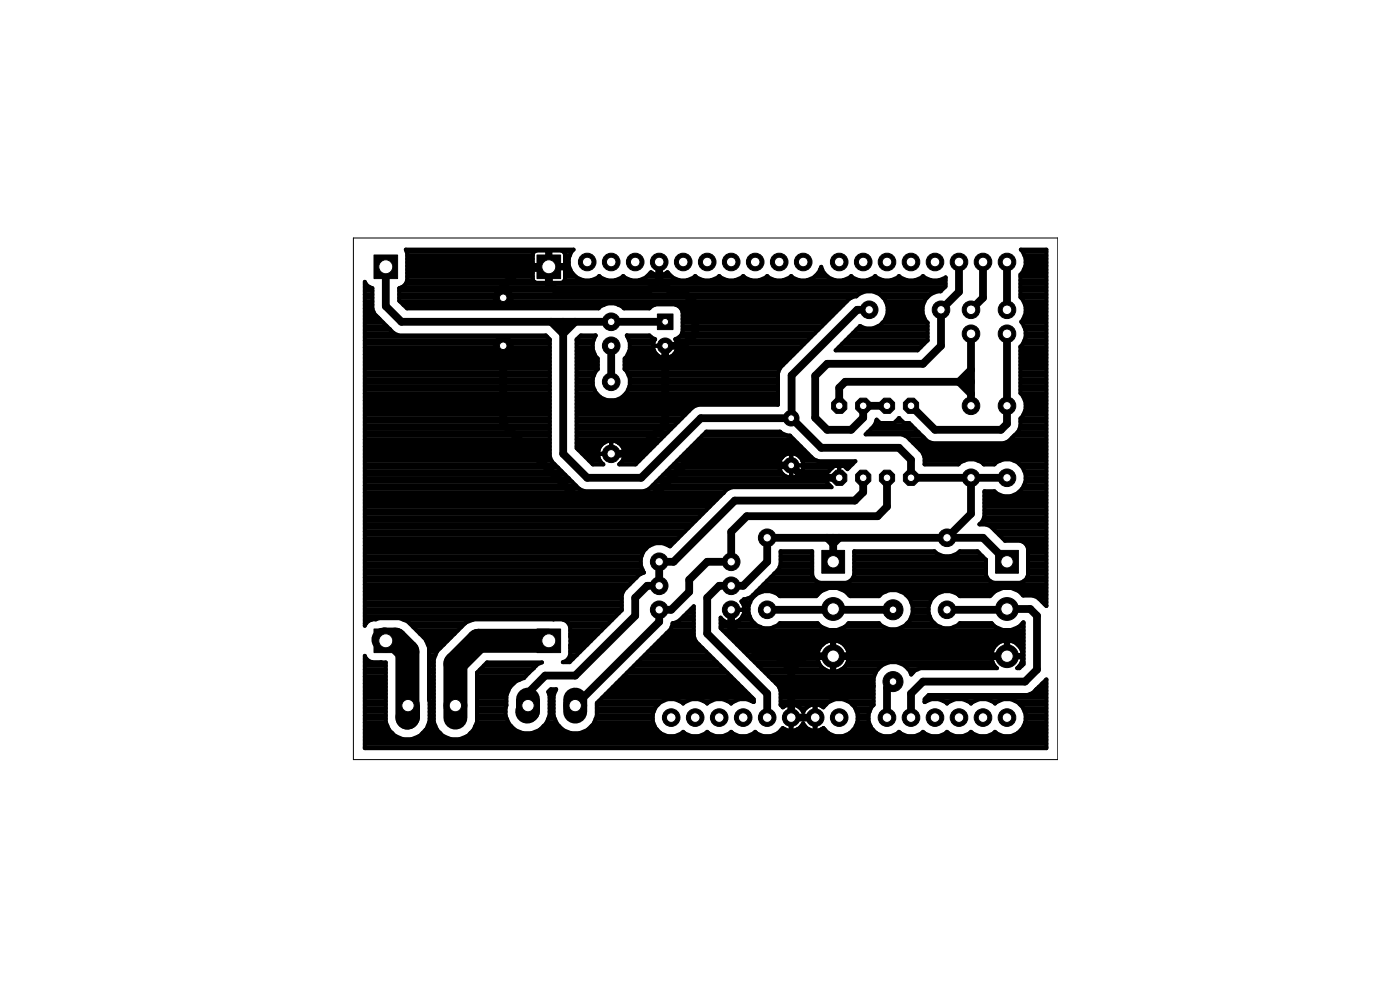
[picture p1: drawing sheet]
<svg xmlns="http://www.w3.org/2000/svg" width="148mm" height="105mm" viewBox="0 0 148 105" stroke-linecap="round" stroke-linejoin="round" font-family="sans-serif">
<path d="M40.6 67.7h1.2l1.3 1.3v6.9l.1-1.2M40.7 67.7l.1 .1M55.9 74v1.2l-.1 .1M58.1 67.8h-7.5l-2.4 2.4v5.7M60.9 74v1.3" fill="none" stroke="#000" stroke-width="2.5"/>
<g fill="none" stroke="#000" stroke-width=".83">
<path d="M40.8 28.2v4.2l1.7 1.7h27.9M53.3 36.6v8.3l7.6 7.6h8.2l3.2-3.2h11.4l1.3 1.3h3.8M58.1 28.2v1.8l.9 .9h9.5l1.3-1.3M58.1 28.4h-2.9l-1.9 1.9v1.2M58.3 34.1l1.3 1.2 1.3-1.2M59.6 34.1v13.9l2.5 2.6h5.8l6.3-6.3h9.6M64.7 36.6v3.8M69.8 27.7v1.9M69.8 29.6l1.2 1.3h1.3l1.3 1.3v3.1l-1.3 1.3h-1.9v8.3l-3.2 3.1h-2.5M92 32.8h-1.3l-6.9 6.9v4.6M101.5 27.7v3.2l-1.9 1.9v3.8l-1.9 1.9h-10.2l-1.2 1.3v4.4l1.2 1.3h2.6l1.3-1.3v-1.3h2.5M102.8 35.3v7.6"/>
<path d="M102.8 39.1l-1.3 1.3 1.3 1.3M104 27.7v3.8l-1.2 1.3M106.6 27.7v5.1M106.6 35.3v9.6l-.7 .6h-6.9l-2.6-2.6M83.8 44.3l3.1 3.1h8.2l1.3 1.3v1.9h10.2M87.5 56.9l.7 .7 .6-.7M88.2 56.9v2.6M91.4 50.6v1.5l-.9 .9h-12.7l-6.5 6.5h-1.5v2.5h-1.3l-1.3 1.3v1.9l-6.3 6.3h-3.2l-1.8 1.8v.7M93.9 50.6v3l-1 1h-13.9l-1.6 1.7v3.2h-2.6l-1.9 1.9v1.2l-1.9 1.9h-1.2v1.3l-8.9 8.9M102.8 50.6v3.8l-2.6 2.5M102.8 40.4h-13.3l-.7 .6v1.9M106.6 59.5l-2.6-2.6h-22.8v2.6l-2.5 2.5h-2.6l-1.3 1.3v3.8l6.4 6.3v2.5"/>
<path d="M77.4 64.5v1.9l3 3h26.2M81.2 64.5h13.3M82.5 69.4v.2l1.2 1.3 1.3-1.3v-.2M83.7 69.4v6.5h2.6M88.2 64.5h-.1M94.5 72.1l-.6 .7v3.1M100.2 64.5h6.3h.1h2.4l.7 .7v5.7l-1.2 1.2h-10.8l-1.3 1.3v2.5"/>
</g>
<g fill="none" stroke="#000" stroke-width=".42">
<path d="M38.6 37.9h19.6M38.6 32.6h.8M38.6 39.8h19.6M38.6 39.4h19.6M38.6 39h19.6M38.6 38.6h19.6M38.6 38.3h19.6M38.6 37.5h19.6M38.6 37.1h19.6M38.6 36.8h19.6M38.6 36.4h19.6M38.6 36h19.6"/>
<path d="M38.6 35.6h19.3M38.6 35.3h3.1M38.6 34.9h2.7M38.6 34.5h2.3M38.6 34.1h1.9M38.6 33.8h1.6M38.6 33.4h1.2M38.6 33h.9M38.6 32.3h.8M38.6 31.9h.8M38.6 31.5h.8M38.6 31.2h.8"/>
<path d="M38.6 30.8h.8M38.6 30.4h.6M38.6 30h.1M41.7 35.3l.5 .2h15.6l.4 .4v12.4l.2 .5 2.9 3 .6 .2h6.2l.6-.2 6.1-6.1h7.7l.2 .1 .7 .3M41.7 35.3l-2.1-2.1-.2-.5v-2.2a1.09 1.09 0 0 1-.8-.7v36.4a1.07 1.07 0 0 1 1.2-.6l.3-.2h2.2l.8 .4 1.9 1.9 .4 .8v5.5l.1 .2M42.2 31.5h47.9M42.2 31.2h48.7M42.2 30.8h57.4M42.3 31.9h47.3M42.5 30.4h57.5M42.7 32.3h21.2M42.9 30h57.2"/>
<path d="M43 26.6h13.5M43.1 27.8h13.3M43.1 29.7h13.3M43.1 29.3h13.3M43.1 28.9h13.3M43.1 28.5h13.3M43.1 28.2h14.8M43.1 27.4h13.3M43.1 27h13.3M56.4 29.7l.2 .1 .2 .1h1.1v-3.4h-1.1l-.2 .1-.2 .3v1.1h3.4v-1.1l-.1-.2-.2-.2h-1.2v3.4h1.2l.3-.2M56.4 29.7v-1.3h3.4v1.3M57.9 27.8h.4"/>
<path d="M57.9 29.7h.4M57.9 29.3h.4M57.9 28.9h.4M57.9 28.5h.4M57.9 27.4h.4M57.9 27h.4M57.9 26.6h.4M58.3 28.2h1.9M59.7 26.6h.8M59.8 29.7h1.9M59.8 27.8h.4M59.8 29.3h1.1"/>
<path d="M59.8 28.9h.8M59.8 28.5h.6M59.8 27.4h.4M59.8 27h.5M61 37.9h2.2M61 39.8h1.8M61 39.4h2M61 39h2.3M61 38.6h2.3M61 38.3h2.3M61 37.5h1.9M61 37.1h1.8"/>
<path d="M61 36.8h1.7M61 36.4h1.7M61 36h1.8M61.3 35.6h1.7M62.6 29.7h1.6M63 35.5h-1.5l-.5 .4v11.5l1.7 1.7h1.2l-.4-.3-.2-.8h1.4v-1.4a1.4 1.4 0 0 0-1.4 1.4M63 35.5h.1M63 35.5a1.91 1.91 0 0 0 .3 2.5v1.1a1.96 1.96 0 0 0 1 3.3M63.4 29.3h.1M65.1 29.7h1.7M65.5 32.3h3.8M65.9 29.3h.1"/>
<path d="M66.1 39h16.4M66.1 38.6h16.8M66.1 38.3h17.1M66.2 37.9h17.4M66.3 35.5a1.84 1.84 0 0 1-.2 2.5v1.1a1.95 1.95 0 0 1-1 3.3M66.3 35.5h2.4l.3 .3 .3 .1a1.27 1.27 0 0 0 1 2M66.3 35.5h.1M66.4 39.4h16M66.4 35.6h2.5M66.4 37.5h3.1M66.5 39.8h15.8M66.6 36h2.7"/>
<path d="M66.6 37.1h2.6M66.7 36.8h2.4M66.7 36.4h2.4M67.7 29.7h4.2M68.4 29.3h2.7M68.8 28.9h.2M69.1 36.6h2.6M69.7 28.9h.1M69.7 28.5h.1M69.7 28.2h.1M70.4 37.5h.1M70.4 37.1v.1"/>
<path d="M70.4 36.8h.1M70.4 36.6v1.3M70.5 28.9h.2M71.3 37.5h12.7M71.5 36h14M71.5 32.3h17.7M71.6 37.1h12.7M71.7 36.8h13M71.7 36.4h13.4M71.9 35.6h14M72.1 32.6h16.8M72.2 35.3h14"/>
<path d="M72.2 33l-.1-.3-.3-.3-.4-.2h-2l-.4 .2-.3 .2h-2.7a1.87 1.87 0 0 0-2.6 0h-20.3l-.9-.8v-1.3a1.08 1.08 0 0 0 .9-.8v-2.9l-.2-.4h17.8a1.95 1.95 0 0 0 0 2.7 1.95 1.95 0 0 0 2.7 .1 1.85 1.85 0 0 0 2.6 0 1.92 1.92 0 0 0 2.9-.4l.3 .2 .5 .1v-1.3h.1v1.3l.5-.1 .3-.2a1.95 1.95 0 0 0 3 .4 1.85 1.85 0 0 0 2.5 0 1.85 1.85 0 0 0 2.6 0 1.84 1.84 0 0 0 2.5 0 1.84 1.84 0 0 0 2.5 0 1.93 1.93 0 0 0 3.2-1 1.93 1.93 0 0 0 3.2 1 1.84 1.84 0 0 0 2.5 0 1.81 1.81 0 0 0 2.5 0 1.85 1.85 0 0 0 2.6 0 1.88 1.88 0 0 0 2.4 .2v.9l-.6 .5a1.93 1.93 0 0 0-1.7 1.2 1.93 1.93 0 0 0 .4 2.1M72.2 33v2.1l-.1 .4-.3 .3-.3 .1a1.27 1.27 0 0 1-1 2M72.2 34.9h14.4M72.2 34.5h14.8M72.2 34.1h15.2M72.2 33.8h15.5M72.2 33.4h15.9M72.2 33h16.3M72.7 29.7h1.7M73.5 29.3h.1M75.3 29.7h1.6M76.1 29.3h.1"/>
<path d="M77.8 29.7h1.7M78.6 29.3h.1M80.4 29.7h1.6M81.1 29.3h.2M82.9 29.7h1.7M83.7 29.3h.1M85.4 29.7h3M86.2 29.3h1.4M86.6 28.9h.6M86.8 28.5h.2M88.8 36.8h8.6M89.1 36.4h8.7"/>
<path d="M89.3 29.7h1.6M89.5 36h8.7M89.9 35.6h8.3M90 29.3h.1M90.3 35.3h7.9M90.6 34.9h7.6M91 34.5h.1M91.8 29.7h1.6M92.6 29.3h.1M92.9 34.5h5.3M93.1 31.2h5.4M93.4 34.1h4.8"/>
<path d="M93.5 31.5h4.6M93.7 33.8h4.2M93.7 31.9h4.2M93.9 33.4h3.8M93.9 32.3h3.8M93.9 32.6h3.7M93.9 33h3.7M94.3 29.7h1.7M95.1 29.3h.1M96.9 29.7h1.6M97.6 29.3h.1M98.2 36l-1.1 1.1h-8.7l2.6-2.6a1.97 1.97 0 0 0 2.6-.6 1.97 1.97 0 0 0-.3-2.6 1.97 1.97 0 0 0-2.7 .1h-.2l-.5 .2-7.3 7.3-.3 .6v3.3h-8.4l-.5 .3-6.1 6"/>
<path d="M98.2 34.1v1.9M99.4 29.7h.7M108 37.9h2.7M108 39.8h2.7M108 39.4h2.7M108 39h2.7M108 38.6h2.7M108 38.3h2.7M108 37.5h2.7M108 37.1h2.7M108 36.8h2.7M108 31.2h2.7"/>
<path d="M108 30.8h2.7M108 30.4h2.7M108 30h2.7M108 29.7h2.7M108 29.3h2.7M108.1 31.5h2.6M108.2 34.1h2.5M108.2 28.9h2.5M108.2 36.4h2.5M108.2 26.6h2.5M108.3 33.8h2.4M108.3 31.9h2.4"/>
<path d="M108.4 34.5h2.3M108.4 28.5h2.3M108.4 36h2.3M108.4 27h2.3M108.4 33.4h2.3M108.5 32.3h2.2M108.5 34.9h2.2M108.5 28.2h2.2M108.5 32.6h2.2M108.5 27.8h2.2M108.5 35.6h2.2M108.5 35.3h2.2"/>
<path d="M108.5 33h2.2M108.5 27.4h2.2M38.6 49.1h20.1M38.6 48h19.6M38.6 42.4h19.6M38.6 46.1h19.6M38.6 58.9h29.3M38.6 52.5h37.6M38.6 60h29.3M38.6 59.6h29.2M38.6 59.2h29.2M38.6 58.5h29.5"/>
<path d="M38.6 58.1h29.7M38.6 57.7h30.2M38.6 57.4h32.8M38.6 57h33.2M38.6 56.6h33.5M38.6 56.2h33.9M38.6 55.9h34.3M38.6 55.5h34.6M38.6 55.1h35M38.6 54.7h35.4M38.6 54.4h35.8M38.6 54h36.1"/>
<path d="M38.6 53.6h36.5M38.6 53.2h36.9M38.6 52.9h37.3M38.6 52.1h38M38.6 51.7h22.7M38.6 51.4h22.3M38.6 51h22M38.6 50.6h21.6M38.6 50.2h21.2M38.6 49.9h20.8M38.6 49.5h20.5M38.6 48.7h19.8"/>
<path d="M38.6 48.4h19.6M38.6 47.6h19.6M38.6 47.2h19.6M38.6 46.9h19.6M38.6 46.5h19.6M38.6 45.7h19.6M38.6 45.4h19.6M38.6 45h19.6M38.6 44.6h19.6M38.6 44.3h19.6M38.6 43.9h19.6M38.6 43.5h19.6"/>
<path d="M38.6 43.1h19.6M38.6 42.8h19.6M38.6 42h19.6M38.6 41.6h19.6M38.6 41.3h19.6M38.6 40.9h19.6M38.6 40.5h19.6M38.6 40.1h19.6M61 42.4h21.3M61 46.1h9.3M61 47.2h2.5M61 46.9h2.9"/>
<path d="M61 46.5h8.9M61 45.7h9.7M61 45.4h10M61 45h10.4M61 44.6h10.8M61 44.3h11.2M61 43.9h11.5M61 43.5h11.9M61 43.1h12.3M61 42.8h21.3M61 42h2.5M61 41.6h2.1"/>
<path d="M61 41.3h1.9M61 40.9h1.8M61 40.5h1.7M61 40.1h1.7M61.2 47.6h2.2M61.6 48h6.8M62 48.4h1.3M62.3 48.7h1.2M64.7 47.6h.1M64.7 47.2h.1M64.7 46.9h.1M65.5 46.9h4.1"/>
<path d="M65.8 47.2h3.4M65.8 42h16.5M65.9 48.7h1.8M66 47.6h2.8M66 48.4h2.1M66.1 48a1.4 1.4 0 0 0-1.4-1.4v1.4h1.4a1.26 1.26 0 0 1-.6 1.1h1.8M66.2 41.6h16.1M66.5 41.3h15.8M66.6 40.9h15.7M66.7 40.5h15.6M66.7 40.1h15.6M68.7 51.7h8.3"/>
<path d="M69.1 51.4h18.7M69.4 51h18.1M69.8 50.6h17.7M70.2 50.2h12.7M70.6 49.9h12M70.7 57.7h.3M71 49.5h11.5M71.3 49.1h11.1M71.7 48.7h10.8M72.1 48.4h10.7M72.4 48h11.1M72.8 47.6h12.3"/>
<path d="M73.2 47.2h11.6M73.6 46.9h10.8M73.9 46.5h10.1M74.3 46.1h9.3M74.7 45.7h7.9M76.6 52.2h.1M82.4 49.1a1.29 1.29 0 0 0 1.3 1.4 1.29 1.29 0 0 0 1.3-1.4M82.4 49.3h2.6M82.4 49.1a1.29 1.29 0 0 1 1.3-1.1 1.29 1.29 0 0 1 1.3 1.1M82.5 60h3.5M82.6 58.9h3.4M82.6 59.6h3.4"/>
<path d="M82.6 59.2h3.4M82.6 58.5h3.4M83.6 46.1l2.5 2.5 .5 .2h3.9l-.8 .9-.4-.4h-1l-.8 .7v1.1l.5 .5h-10.5l-.5 .2-6.1 6a1.98 1.98 0 0 0-2.5 .2 1.98 1.98 0 0 0-.2 2.6l-.5 .2-1.7 1.7-.2 .5M83.7 49.5h.1M83.7 48v2.5M83.7 49.3h.1M83.7 50.2l.1 .1M83.7 49.9h.1M83.7 49.1h.1M83.7 48.7l.1 .1M83.7 48.4h.1M83.7 48h.1"/>
<path d="M84 48h1.5M84.6 50.2h2.9M84.7 48.4h1.2M84.9 49.9h2.8M84.9 48.7h1.5M85 49.5h3.1M85 49.1h5.2M87.5 50.6h1.3M88.8 49.3v1.3M88.8 50.6h.1M88.8 49.9h.1M88.8 50.2v.1"/>
<path d="M88.8 49.5h.1M89.5 49.5h.4M90.4 58.9h13.6M90.4 60h14M90.4 59.6h14M90.4 59.2h14M90.4 58.5h8.6M91.8 45.7h5.4M92.2 45.4h4.6M92.6 45h3.9M92.7 44.6h.3M94.8 44.6h.7"/>
<path d="M95.1 44.2l-.5 .6h-1.5l-.3-.4-.3 .6-.9 1h3.8l.5 .2 1.7 1.7 .3 .5v.7h3.6M95.1 44.2l.6 .6h.5l1.9 1.9 .6 .2h7.5l.5-.2 1.1-1 .2-.6v-.8a1.82 1.82 0 0 0 0-2.7v-4.9a1.84 1.84 0 0 0 .1-2.6 1.82 1.82 0 0 0-.1-2.6v-2.4a1.82 1.82 0 0 0 0-2.7h2.7v37.7l-.9-.9-.5-.2h-1l-.5-.4-.8-.4M95.1 44.3h.1M95.8 46.1h1.8M96.3 46.5h1.7M96.6 46.9h2M97 47.2h13.7M97.4 47.6h13.3M97.7 48h13M97.8 48.4h12.9M97.9 48.7h4.2M99.8 58.9l-.7-.3-.2-.3h-8.5v2.6l-.2 .3-.2 .3-.4 .2h-2.8l-.4-.2-.3-.3-.1-.3v-2.6h-3.4v1.4l-.2 .6-2.9 2.9-.8 .2-.2 .2 .2 .4 .1 .5h-1.4v1.4l.5-.1 .4-.2"/>
<path d="M101.4 49.1a1.87 1.87 0 0 1 2.7 0M101.4 58.5h2.2M103.5 48.7h2.4M103.7 55.5h7M104 55.1h6.7M104.1 49.1h1.2M104.2 54.7h6.5M104.2 52.5h1.9M104.2 54.4h6.5M104.2 54h6.5M104.2 53.6h6.5M104.2 53.2h6.5"/>
<path d="M104.2 52.9h6.5M104.2 52.1h1.2M105 55.9h5.7M105.2 49.1a1.97 1.97 0 0 1 2.8 .1 1.97 1.97 0 0 1 0 2.8 1.97 1.97 0 0 1-2.8 0h-1v2.7l-.2 .5-.3 .3h.6l.5 .2 1.6 1.5h1.6l.4 .2 .2 .3 .2 .3v2.9l-.2 .3-.2 .3-.4 .2h-2.8l-.4-.2-.3-.3-.1-.3v-1.7l-1-.9h-1.8l-.3 .3-.7 .3M105.4 56.2h5.3M105.7 56.6h5M106.1 57h4.6M106.3 46.9h4.4M106.9 46.5h3.8M107 52.5h3.7M107.1 46.3h.1M107.3 48.7h3.4"/>
<path d="M107.3 46.1h3.4M107.7 45.7h3M107.8 52.1h2.9M107.9 49.1h2.8M107.9 45.4h2.8M108 45h2.7M108 44.6h2.7M108 41.3h2.7M108 40.9h2.7M108 40.5h2.7M108 40.1h2.7M108 44.3h2.7"/>
<path d="M108 41.6h2.7M108.2 51.7h2.5M108.2 49.5h2.5M108.3 57.4h2.4M108.3 43.9h2.4M108.3 42h2.4M108.4 51.4h2.3M108.4 49.9h2.3M108.5 42.4h2.2M108.5 43.5h2.2M108.5 51h2.2M108.5 50.6h2.2"/>
<path d="M108.5 50.2h2.2M108.5 43.1h2.2M108.5 42.8h2.2M108.7 57.7h2M108.8 58.9h1.9M108.8 60h1.9M108.8 59.6h1.9M108.8 59.2h1.9M108.8 58.5h1.9M108.8 58.1h1.9M38.6 70.1h2.2v6.3a2.36 2.36 0 0 0 2.4 1.9 2.36 2.36 0 0 0 2.3-2v-2.1M38.6 66h.2"/>
<path d="M38.6 62.2h27.7M38.6 62.6h27.4M38.6 79.1h72.1M38.6 78.7h72.1M38.6 78.3h72.1M38.6 78h3.4M38.6 77.6h2.9M38.6 77.2h2.5M38.6 76.8h2.4M38.6 76.5h2.3M38.6 76.1h2.2M38.6 75.7h2.2"/>
<path d="M38.6 75.3h2.2M38.6 75h2.2M38.6 74.6h2.2M38.6 74.2h2.2M38.6 73.8h2.2M38.6 73.4h2.2M38.6 73.1h2.2M38.6 72.7h2.2M38.6 72.3h2.2M38.6 72h2.2M38.6 71.6h2.2M38.6 71.2h2.2"/>
<path d="M38.6 70.8h2.2M38.6 70.5h2.2M38.6 69.7h.2M38.6 65.6h.7M38.6 65.2h26.6M38.6 64.9h26.9M38.6 64.5h27.2M38.6 64.1h27.2M38.6 63.7h27.2M38.6 63.4h27.2M38.6 63h27.2M38.6 61.8h28"/>
<path d="M38.6 61.5h28.4M38.6 61.1h28.8M38.6 60.7h29.2M38.6 60.3h29.4M39.4 70.1l-.4-.2-.3-.2-.1-.3v9.8h72.1v-7.3l-1 1M42.7 65.6h7.3M43.3 66h5.9M43.7 66.3h5.2M44.1 66.7h4.4M44.3 78h2.8M44.5 67.1h3.6M44.7 77.6h1.9"/>
<path d="M44.8 67.5h2.9M45.1 77.2h1.1M45.1 67.8h2.2M45.3 76.8h.8M45.3 68.2h1.7M45.4 69.3h.7M45.4 70.1h.5M45.4 73.8h.5M45.4 73.4h.5M45.4 73.1h.5M45.4 72.7h.5M45.4 72.3h.5"/>
<path d="M45.4 72h.5M45.4 71.6h.5M45.4 71.2h.5M45.4 70.8h.5M45.4 70.5h.5M45.4 69.7h.5M45.4 69h.8M45.4 68.6h1.2M45.4 76.5h.5M45.5 76.1h.4M45.5 75.7h.4M45.5 75.3h.4"/>
<path d="M45.5 75h.4M45.5 74.6h.4M45.5 74.2h.4M49.3 78h61.4M49.8 77.6h5.5M50.1 77.2h4.4M50.3 76.8h3.8M50.5 76.5h3.3M50.5 71.2l1-1.1h5.9l-.5 .2-1.5 1.5M50.5 76.1h3.1M50.5 75.7h3M50.5 75.3h3"/>
<path d="M50.5 75h3M50.5 74.6h3.1M50.5 74.2h3.1M50.5 73.8h3.1M50.5 73.4h3.2M50.5 73.1h3.3M50.5 72.7h3.5M50.5 72.3h3.9M50.5 72h4.4M50.5 71.6h5.1M50.5 71.2h5.5M50.8 70.8h5.6"/>
<path d="M51.2 70.5h5.5M55.4 71.8h.1M56.3 77.6h4.1M56.5 70.7h.1M57.1 77.2h2.4M57.5 76.8h1.7M57.8 76.5h1.1M58 76.1h.7M58.1 73.4h.6M58.1 73.1h.7M58.2 75.7h.4M58.2 75.3h.4"/>
<path d="M58.2 75h.4M58.2 74.6h.4M58.2 74.2h.4M58.2 73.8h.4M59.6 65.6h5.2M60.1 69.7h.6M60.2 66h4.2M60.3 69.3h.7M60.3 69h1.1M60.3 68.6h1.5M60.3 67.1h3M60.3 66.7h3.4"/>
<path d="M60.3 66.3h3.7M60.4 68.2h1.8M60.4 67.8h2.1M60.4 67.5h2.5M61.4 77.6h8.5M62.2 77.2h7.3M62.6 76.8h6.7M62.9 76.5h6.2M63 76.1h6.1M63.2 75.7h5.9M63.2 75.3h6M63.2 75h6.1"/>
<path d="M63.2 74.6h6.4M63.4 74.2h6.7M63.7 73.8h15.9M64.1 73.4h15.1M64.5 73.1h14.3M64.9 72.7h13.6M65.2 72.3h12.9M65.6 72h12.1M65.8 63v1.6l-5.5 5.5h-.7l.3-.2a1.63 1.63 0 0 0 .5-1.6v-.9a1.63 1.63 0 0 0-.5-1.7l-.4-.1h-9.4l-.8 .3-3.1 3-.3 .9v6.6a2.33 2.33 0 0 0 2.3 1.9 2.33 2.33 0 0 0 2.3-1.9v-5.2M66 71.6h11.3M66.4 71.2h10.6M66.7 70.8h9.9"/>
<path d="M67.1 70.5h9.1M67.5 70.1h8.4M67.9 69.7h7.6M68.2 69.3h6.9M68.6 69h6.1M69 68.6h5.4M69.4 68.2h4.6M69.7 67.8h3.9M70.1 67.5h3.4M70.5 67.1h2.9M70.9 66.7h2.5M71.1 66.3h2.3"/>
<path d="M71.3 66l.5-.3 1.6-1.5v3.2l.2 .5 6.2 6.1v.3M71.9 74.2h.8M72 65.6h1.4M72.2 77.6h.2M72.3 65.2h1.1M72.7 64.9h.7M73.1 64.5h.3M73.4 66h-2.2l-.2 .6-7.8 7.8v1.4a2.33 2.33 0 0 1-2.3 1.8 2.33 2.33 0 0 1-2.3-1.8v-2.2l.3-.7h-.6l-.3 .3 .2 .4v2.1a2.35 2.35 0 0 1-2.9 1.9 2.35 2.35 0 0 1-1.7-2.9 2.42 2.42 0 0 1 1.8-2.9M74.5 74.2h.7M74.7 77.6h.3M76.3 66h3.6M76.3 66.3h4.2"/>
<path d="M76.3 65.6h.2M76.5 65.6l-.2-.2v1.1l6.1 6.1 .2 .5v1.5l.2 .3 .4-.2 .5-.2v1.4h2.6v-1.4l.5 .2 .3 .2a1.99 1.99 0 0 1 3-.4 1.99 1.99 0 0 1 0 3 1.99 1.99 0 0 1-3-.5l-.5 .3h-.3v-1.3h-2.6v1.3h-.3l-.6-.3a1.92 1.92 0 0 1-2.9 .4 1.85 1.85 0 0 1-2.5 0 1.85 1.85 0 0 1-2.6 0 1.85 1.85 0 0 1-2.5 0 1.97 1.97 0 0 1-2.7-.1 1.97 1.97 0 0 1 0-2.7 1.97 1.97 0 0 1 2.7-.1 1.85 1.85 0 0 1 2.5 0 1.85 1.85 0 0 1 2.6 0 1.87 1.87 0 0 1 2.4-.2M76.5 66.7h31.8M76.9 67.1h31.4M77 74.2h.8M77.3 77.6h.2M77.3 67.5h31M77.4 65.6h.1M77.4 65.2h.1M77.4 64.9h.1M77.6 67.8h10.1M78 68.2h9.1"/>
<path d="M78.3 65.6h1.2M78.4 68.6h8.3M78.5 63.7h.9M78.6 65.2h.8M78.7 64.1h.5M78.7 64.9l.1-.3h-1.4v1.3l-.5-.1-.4-.2M78.7 64.9l-.1 .4-.3 .3M78.7 64.9h.5M78.8 69h7.8M78.8 64.5h.4M79.1 63.4h.5M79.1 69.3h29.2"/>
<path d="M79.5 69.7h7M79.5 74.2h.3M79.7 63h.3M79.8 74.3h.1M79.8 77.6h.3M79.9 70.1h6.7M80.1 62.6h.6M80.2 70.5h6.6M80.4 62.2h30.3M80.6 70.8h6.6M80.8 61.8h29.9M81 71.2h11.7"/>
<path d="M81.2 61.5h5.2M81.4 71.6h11.1M81.6 61.1h4.4M81.6 62.6h5.3M81.7 72h10.8M81.9 66.3h5.1M81.9 60.7h4.1M82.1 72.3h10.4M82.3 60.3h3.7M82.3 77.6h5.4M82.4 63h4.1M82.4 72.7h10.1"/>
<path d="M82.5 66h4.1M82.6 73.1h9.9M82.6 74.6h.9M82.6 74.2h5.3M82.6 73.8h9.9M82.6 73.4h9.9M82.7 77.2h.4M83.7 77.2h.1M83.7 76.8h.1M83.7 76.5h.1M83.7 76.1h.1M83.7 75.7h.1"/>
<path d="M83.7 75.3h.1M83.7 75h.1M83.7 74.6h.1M83.8 74.5a1.45 1.45 0 0 1 1.2 .9 1.38 1.38 0 0 1 1.2-.9v2.8a1.31 1.31 0 0 1-1.2-.8 1.37 1.37 0 0 1-1.2 .8zM84 74.6h2M84.3 77.2h1.3M84.7 75h.6M84.8 76.8h.4M85 75.3h.1M86.2 77.2h.1M86.2 76.8h.1M86.2 76.5h.1"/>
<path d="M86.2 76.1h.1M86.2 75.7h.1M86.2 75.3h.1M86.2 75h.1M86.2 74.6h.1M86.5 69.3a1.67 1.67 0 0 1 1.6-1.5v3.3l-.9-.3M86.5 66a2.14 2.14 0 0 0 3.3 0M86.6 74.6h.8M86.9 77.2h.4M87.2 70.8l-.4-.4-.3-.8h3.3l-.2 .8-.5 .4M87.7 62.2l-.8 .4-.5 .5h-3.9a1.98 1.98 0 0 0-2.7 0 1.98 1.98 0 0 0 0 2.8 1.98 1.98 0 0 0 2.7 .1M88.1 70.1h.2"/>
<path d="M88.1 70.8h.2M88.1 70.5h.2M88.1 69.7h.2M88.1 69h.2M88.1 68.6h.2M88.1 68.2h.2M88.1 67.8h.2M88.6 62.2l.8 .4 .6 .5h3a2.04 2.04 0 0 1 3.3 .3M88.6 67.8h17.5M89.1 70.8h3.8M89.3 68.2h16.2M89.4 66.3h4.1"/>
<path d="M89.5 62.6h4.3M89.5 70.5h3.8M89.6 68.6h15.6M89.7 70.1h15.4M89.7 74.2h2.8M89.8 69h15.2M89.8 66h3.2M89.8 69.7h15.1M89.8 69.3a1.67 1.67 0 0 0-1.5-1.5v3.3l.8-.3M89.8 63h3.4M89.9 77.6h2.9M90 61.5h14.8"/>
<path d="M90.2 74.6h2.3M90.3 61.1h14.2M90.3 77.2h2.1M90.4 60.7h14M90.4 60.3h14M90.5 75h1.7M90.6 76.8h1.5M90.7 75.3h1.3M90.7 76.5h1.3M90.8 76.1h1.1M90.8 75.7h1.1M94.1 70.1l-.8 .3-.5 .6-.3 .7v2.9a1.96 1.96 0 0 0-.1 2.7 1.96 1.96 0 0 0 2.7 .1 1.85 1.85 0 0 0 2.6 0 1.85 1.85 0 0 0 2.5 0 1.85 1.85 0 0 0 2.6 0 1.85 1.85 0 0 0 2.5 0 1.98 1.98 0 0 0 2.7-.1 1.98 1.98 0 0 0 0-2.7 1.98 1.98 0 0 0-2.7-.1 1.84 1.84 0 0 0-2.5 0 1.84 1.84 0 0 0-2.6 0 1.87 1.87 0 0 0-2.3-.2"/>
<path d="M95 77.6h.3M95.2 62.6h4.6M95.5 66.3h4M95.8 70.5h9.5M95.9 63h3.1M96 66h2.9M96.1 70.8h1M96.3 63.4a2.08 2.08 0 0 1-.4 2.8 2.08 2.08 0 0 1-2.9-.2M96.3 63.4h2.3M96.3 65.6h2.3M96.4 71.2h.2M96.4 63.7h2"/>
<path d="M96.5 65.2h1.9M96.6 64.9h1.7M96.6 64.5h1.7M96.6 64.1h1.7M97.6 77.6h.2M97.9 74.3h.1M97.9 74.2h.2M98 73.8h12.7M99.9 74.2h.7M100.1 77.6h.3M100.7 62.6h4.6M101 66.3h4.3"/>
<path d="M101.5 63h3.4M101.6 66h3.4M102.4 74.2h.7M102.6 77.6h.3M104.9 69.3a1.67 1.67 0 0 1 1.5-1.5v1.8h-1.5l.2 .6 .4 .5h-8.1l-.5 .2-.5 .5-.1-.4-.6-.6-.8-.3M104.9 66a2.19 2.19 0 0 0 3.4-.1v4.4l-.4 .4h-.2l.4-.5 .1-.6h-1.5v-1.8a1.72 1.72 0 0 1 1.5 1.5M104.9 74.2h.8M105.2 77.6h.2M106.1 62.2l-.8 .4-.5 .5h-3.2a1.98 1.98 0 0 0-2.8 0 1.98 1.98 0 0 0 0 2.8 1.98 1.98 0 0 0 2.8 .1M106.4 69h.3M106.4 68.6h.3M106.4 68.2h.3"/>
<path d="M106.4 67.8h.3M107 67.8h1.3M107.5 74.2h3.2M107.7 68.2h.6M107.7 77.6h3M107.8 66.3h.5M107.9 62.6h2.8M107.9 70.5h.3M108 74.6h2.7M108 68.6h.3M108.1 77.2h2.6M108.1 70.1h.2"/>
<path d="M108.2 69h.1M108.2 66h.1M108.2 69.7h.1M108.2 63h2.5M108.3 75h2.4M108.3 76.8h2.4M108.4 61.5h2.3M108.4 75.3h2.3M108.5 76.5h2.2M108.5 76.1h2.2M108.5 75.7h2.2M108.7 61.1h2"/>
<path d="M108.8 60.7h1.9M108.8 60.3h1.9M109 73.4h1.7M109.6 73.1h1.1M109.7 72.9l-.4 .4-.5 .3h-10.5l-.4 .4v.3M109.7 72.9v.1M109.9 72.7h.8M109.9 63.4h.8M110.3 72.3h.4M110.3 63.7h.4M110.7 72h.1M110.7 64.1h.1"/>
</g>
<circle cx="83.7" cy="44.3" r=".83" fill="#000" stroke="#000" stroke-width=".11"/>
<circle cx="83.7" cy="44.3" r=".36" fill="#fff" stroke="#000" stroke-width=".11"/>
<circle cx="83.7" cy="49.3" r=".83" fill="#000" stroke="#000" stroke-width=".11"/>
<circle cx="83.7" cy="49.3" r=".36" fill="#fff" stroke="#000" stroke-width=".11"/>
<path d="M69.6 33.2h1.6v1.7h-1.6z" fill="#000" stroke="#000" stroke-width=".11"/>
<circle cx="70.4" cy="34.1" r=".36" fill="#fff" stroke="#000" stroke-width=".11"/>
<circle cx="70.4" cy="36.6" r=".83" fill="#000" stroke="#000" stroke-width=".11"/>
<circle cx="70.4" cy="36.6" r=".36" fill="#fff" stroke="#000" stroke-width=".11"/>
<circle cx="64.7" cy="34.1" r=".93" fill="#000" stroke="#000" stroke-width=".11"/>
<circle cx="64.7" cy="34.1" r=".4" fill="#fff" stroke="#000" stroke-width=".11"/>
<circle cx="64.7" cy="36.6" r=".93" fill="#000" stroke="#000" stroke-width=".11"/>
<circle cx="64.7" cy="36.6" r=".4" fill="#fff" stroke="#000" stroke-width=".11"/>
<circle cx="76.1" cy="75.9" r=".93" fill="#000" stroke="#000" stroke-width=".11"/>
<circle cx="76.1" cy="75.9" r=".51" fill="#fff" stroke="#000" stroke-width=".11"/>
<circle cx="78.7" cy="75.9" r=".93" fill="#000" stroke="#000" stroke-width=".11"/>
<circle cx="78.7" cy="75.9" r=".51" fill="#fff" stroke="#000" stroke-width=".11"/>
<circle cx="81.2" cy="75.9" r=".93" fill="#000" stroke="#000" stroke-width=".11"/>
<circle cx="81.2" cy="75.9" r=".51" fill="#fff" stroke="#000" stroke-width=".11"/>
<circle cx="83.7" cy="75.9" r=".93" fill="#000" stroke="#000" stroke-width=".11"/>
<circle cx="83.7" cy="75.9" r=".51" fill="#fff" stroke="#000" stroke-width=".11"/>
<circle cx="86.3" cy="75.9" r=".93" fill="#000" stroke="#000" stroke-width=".11"/>
<circle cx="86.3" cy="75.9" r=".51" fill="#fff" stroke="#000" stroke-width=".11"/>
<circle cx="88.8" cy="75.9" r=".93" fill="#000" stroke="#000" stroke-width=".11"/>
<circle cx="88.8" cy="75.9" r=".51" fill="#fff" stroke="#000" stroke-width=".11"/>
<circle cx="93.9" cy="75.9" r=".93" fill="#000" stroke="#000" stroke-width=".11"/>
<circle cx="93.9" cy="75.9" r=".51" fill="#fff" stroke="#000" stroke-width=".11"/>
<circle cx="96.4" cy="75.9" r=".93" fill="#000" stroke="#000" stroke-width=".11"/>
<circle cx="96.4" cy="75.9" r=".51" fill="#fff" stroke="#000" stroke-width=".11"/>
<circle cx="99" cy="75.9" r=".93" fill="#000" stroke="#000" stroke-width=".11"/>
<circle cx="99" cy="75.9" r=".51" fill="#fff" stroke="#000" stroke-width=".11"/>
<circle cx="101.5" cy="75.9" r=".93" fill="#000" stroke="#000" stroke-width=".11"/>
<circle cx="101.5" cy="75.9" r=".51" fill="#fff" stroke="#000" stroke-width=".11"/>
<circle cx="104" cy="75.9" r=".93" fill="#000" stroke="#000" stroke-width=".11"/>
<circle cx="104" cy="75.9" r=".51" fill="#fff" stroke="#000" stroke-width=".11"/>
<circle cx="106.6" cy="75.9" r=".93" fill="#000" stroke="#000" stroke-width=".11"/>
<circle cx="106.6" cy="75.9" r=".51" fill="#fff" stroke="#000" stroke-width=".11"/>
<circle cx="106.6" cy="27.7" r=".93" fill="#000" stroke="#000" stroke-width=".11"/>
<circle cx="106.6" cy="27.7" r=".51" fill="#fff" stroke="#000" stroke-width=".11"/>
<circle cx="104" cy="27.7" r=".93" fill="#000" stroke="#000" stroke-width=".11"/>
<circle cx="104" cy="27.7" r=".51" fill="#fff" stroke="#000" stroke-width=".11"/>
<circle cx="101.5" cy="27.7" r=".93" fill="#000" stroke="#000" stroke-width=".11"/>
<circle cx="101.5" cy="27.7" r=".51" fill="#fff" stroke="#000" stroke-width=".11"/>
<circle cx="99" cy="27.7" r=".93" fill="#000" stroke="#000" stroke-width=".11"/>
<circle cx="99" cy="27.7" r=".51" fill="#fff" stroke="#000" stroke-width=".11"/>
<circle cx="96.4" cy="27.7" r=".93" fill="#000" stroke="#000" stroke-width=".11"/>
<circle cx="96.4" cy="27.7" r=".51" fill="#fff" stroke="#000" stroke-width=".11"/>
<circle cx="93.9" cy="27.7" r=".93" fill="#000" stroke="#000" stroke-width=".11"/>
<circle cx="93.9" cy="27.7" r=".51" fill="#fff" stroke="#000" stroke-width=".11"/>
<circle cx="91.4" cy="27.7" r=".93" fill="#000" stroke="#000" stroke-width=".11"/>
<circle cx="91.4" cy="27.7" r=".51" fill="#fff" stroke="#000" stroke-width=".11"/>
<circle cx="88.8" cy="27.7" r=".93" fill="#000" stroke="#000" stroke-width=".11"/>
<circle cx="88.8" cy="27.7" r=".51" fill="#fff" stroke="#000" stroke-width=".11"/>
<circle cx="85" cy="27.7" r=".93" fill="#000" stroke="#000" stroke-width=".11"/>
<circle cx="85" cy="27.7" r=".51" fill="#fff" stroke="#000" stroke-width=".11"/>
<circle cx="82.5" cy="27.7" r=".93" fill="#000" stroke="#000" stroke-width=".11"/>
<circle cx="82.5" cy="27.7" r=".51" fill="#fff" stroke="#000" stroke-width=".11"/>
<circle cx="79.9" cy="27.7" r=".93" fill="#000" stroke="#000" stroke-width=".11"/>
<circle cx="79.9" cy="27.7" r=".51" fill="#fff" stroke="#000" stroke-width=".11"/>
<circle cx="77.4" cy="27.7" r=".93" fill="#000" stroke="#000" stroke-width=".11"/>
<circle cx="77.4" cy="27.7" r=".51" fill="#fff" stroke="#000" stroke-width=".11"/>
<circle cx="74.8" cy="27.7" r=".93" fill="#000" stroke="#000" stroke-width=".11"/>
<circle cx="74.8" cy="27.7" r=".51" fill="#fff" stroke="#000" stroke-width=".11"/>
<circle cx="72.3" cy="27.7" r=".93" fill="#000" stroke="#000" stroke-width=".11"/>
<circle cx="72.3" cy="27.7" r=".51" fill="#fff" stroke="#000" stroke-width=".11"/>
<circle cx="69.8" cy="27.7" r=".93" fill="#000" stroke="#000" stroke-width=".11"/>
<circle cx="69.8" cy="27.7" r=".51" fill="#fff" stroke="#000" stroke-width=".11"/>
<circle cx="67.2" cy="27.7" r=".93" fill="#000" stroke="#000" stroke-width=".11"/>
<circle cx="67.2" cy="27.7" r=".51" fill="#fff" stroke="#000" stroke-width=".11"/>
<circle cx="64.7" cy="27.7" r=".93" fill="#000" stroke="#000" stroke-width=".11"/>
<circle cx="64.7" cy="27.7" r=".51" fill="#fff" stroke="#000" stroke-width=".11"/>
<circle cx="62.1" cy="27.7" r=".93" fill="#000" stroke="#000" stroke-width=".11"/>
<circle cx="62.1" cy="27.7" r=".51" fill="#fff" stroke="#000" stroke-width=".11"/>
<circle cx="73.6" cy="75.9" r=".93" fill="#000" stroke="#000" stroke-width=".11"/>
<circle cx="73.6" cy="75.9" r=".51" fill="#fff" stroke="#000" stroke-width=".11"/>
<circle cx="71" cy="75.9" r=".93" fill="#000" stroke="#000" stroke-width=".11"/>
<circle cx="71" cy="75.9" r=".51" fill="#fff" stroke="#000" stroke-width=".11"/>
<path d="M47.2 73.7h2v2h-2z" fill="#000" stroke="#000" stroke-width=".11"/>
<circle cx="48.2" cy="74.7" r=".66" fill="#fff" stroke="#000" stroke-width=".11"/>
<circle cx="43.2" cy="74.7" r="1.02" fill="#000" stroke="#000" stroke-width=".11"/>
<circle cx="43.2" cy="74.7" r=".66" fill="#fff" stroke="#000" stroke-width=".11"/>
<path d="M59.9 73.7h2v2h-2z" fill="#000" stroke="#000" stroke-width=".11"/>
<circle cx="60.9" cy="74.7" r=".66" fill="#fff" stroke="#000" stroke-width=".11"/>
<circle cx="55.9" cy="74.7" r="1.02" fill="#000" stroke="#000" stroke-width=".11"/>
<circle cx="55.9" cy="74.7" r=".66" fill="#fff" stroke="#000" stroke-width=".11"/>
<circle cx="106.6" cy="32.8" r=".93" fill="#000" stroke="#000" stroke-width=".11"/>
<circle cx="106.6" cy="32.8" r=".51" fill="#fff" stroke="#000" stroke-width=".11"/>
<circle cx="106.6" cy="35.3" r=".93" fill="#000" stroke="#000" stroke-width=".11"/>
<circle cx="106.6" cy="35.3" r=".51" fill="#fff" stroke="#000" stroke-width=".11"/>
<circle cx="102.8" cy="32.8" r=".93" fill="#000" stroke="#000" stroke-width=".11"/>
<circle cx="102.8" cy="32.8" r=".51" fill="#fff" stroke="#000" stroke-width=".11"/>
<circle cx="102.8" cy="35.3" r=".93" fill="#000" stroke="#000" stroke-width=".11"/>
<circle cx="102.8" cy="35.3" r=".51" fill="#fff" stroke="#000" stroke-width=".11"/>
<circle cx="64.7" cy="48" r=".93" fill="#000" stroke="#000" stroke-width=".11"/>
<circle cx="64.7" cy="48" r=".44" fill="#fff" stroke="#000" stroke-width=".11"/>
<circle cx="64.7" cy="40.4" r=".93" fill="#000" stroke="#000" stroke-width=".11"/>
<circle cx="64.7" cy="40.4" r=".44" fill="#fff" stroke="#000" stroke-width=".11"/>
<circle cx="69.8" cy="62" r=".93" fill="#000" stroke="#000" stroke-width=".11"/>
<circle cx="69.8" cy="62" r=".44" fill="#fff" stroke="#000" stroke-width=".11"/>
<circle cx="77.4" cy="62" r=".93" fill="#000" stroke="#000" stroke-width=".11"/>
<circle cx="77.4" cy="62" r=".44" fill="#fff" stroke="#000" stroke-width=".11"/>
<circle cx="77.4" cy="64.5" r=".93" fill="#000" stroke="#000" stroke-width=".11"/>
<circle cx="77.4" cy="64.5" r=".44" fill="#fff" stroke="#000" stroke-width=".11"/>
<circle cx="69.8" cy="64.5" r=".93" fill="#000" stroke="#000" stroke-width=".11"/>
<circle cx="69.8" cy="64.5" r=".44" fill="#fff" stroke="#000" stroke-width=".11"/>
<circle cx="106.6" cy="42.9" r=".93" fill="#000" stroke="#000" stroke-width=".11"/>
<circle cx="106.6" cy="42.9" r=".44" fill="#fff" stroke="#000" stroke-width=".11"/>
<circle cx="106.6" cy="50.6" r=".93" fill="#000" stroke="#000" stroke-width=".11"/>
<circle cx="106.6" cy="50.6" r=".44" fill="#fff" stroke="#000" stroke-width=".11"/>
<circle cx="99.6" cy="32.8" r=".93" fill="#000" stroke="#000" stroke-width=".11"/>
<circle cx="99.6" cy="32.8" r=".44" fill="#fff" stroke="#000" stroke-width=".11"/>
<circle cx="92" cy="32.8" r=".93" fill="#000" stroke="#000" stroke-width=".11"/>
<circle cx="92" cy="32.8" r=".44" fill="#fff" stroke="#000" stroke-width=".11"/>
<circle cx="102.8" cy="42.9" r=".93" fill="#000" stroke="#000" stroke-width=".11"/>
<circle cx="102.8" cy="42.9" r=".44" fill="#fff" stroke="#000" stroke-width=".11"/>
<circle cx="102.8" cy="50.6" r=".93" fill="#000" stroke="#000" stroke-width=".11"/>
<circle cx="102.8" cy="50.6" r=".44" fill="#fff" stroke="#000" stroke-width=".11"/>
<circle cx="77.4" cy="59.5" r=".93" fill="#000" stroke="#000" stroke-width=".11"/>
<circle cx="77.4" cy="59.5" r=".44" fill="#fff" stroke="#000" stroke-width=".11"/>
<circle cx="69.8" cy="59.5" r=".93" fill="#000" stroke="#000" stroke-width=".11"/>
<circle cx="69.8" cy="59.5" r=".44" fill="#fff" stroke="#000" stroke-width=".11"/>
<circle cx="96.4" cy="42.9" r=".87" fill="#000" stroke="#000" stroke-width=".11"/>
<circle cx="96.4" cy="42.9" r=".4" fill="#fff" stroke="#000" stroke-width=".11"/>
<circle cx="93.9" cy="42.9" r=".87" fill="#000" stroke="#000" stroke-width=".11"/>
<circle cx="93.9" cy="42.9" r=".4" fill="#fff" stroke="#000" stroke-width=".11"/>
<circle cx="91.4" cy="42.9" r=".87" fill="#000" stroke="#000" stroke-width=".11"/>
<circle cx="91.4" cy="42.9" r=".4" fill="#fff" stroke="#000" stroke-width=".11"/>
<circle cx="88.8" cy="42.9" r=".87" fill="#000" stroke="#000" stroke-width=".11"/>
<circle cx="88.8" cy="42.9" r=".4" fill="#fff" stroke="#000" stroke-width=".11"/>
<circle cx="88.8" cy="50.6" r=".87" fill="#000" stroke="#000" stroke-width=".11"/>
<circle cx="88.8" cy="50.6" r=".4" fill="#fff" stroke="#000" stroke-width=".11"/>
<circle cx="91.4" cy="50.6" r=".87" fill="#000" stroke="#000" stroke-width=".11"/>
<circle cx="91.4" cy="50.6" r=".4" fill="#fff" stroke="#000" stroke-width=".11"/>
<circle cx="93.9" cy="50.6" r=".87" fill="#000" stroke="#000" stroke-width=".11"/>
<circle cx="93.9" cy="50.6" r=".4" fill="#fff" stroke="#000" stroke-width=".11"/>
<circle cx="96.4" cy="50.6" r=".87" fill="#000" stroke="#000" stroke-width=".11"/>
<circle cx="96.4" cy="50.6" r=".4" fill="#fff" stroke="#000" stroke-width=".11"/>
<path d="M39.6 66.6h2.5v2.5h-2.5z" fill="#000" stroke="#000" stroke-width=".11"/>
<circle cx="40.8" cy="67.8" r=".74" fill="#fff" stroke="#000" stroke-width=".11"/>
<path d="M56.8 66.6h2.5v2.5h-2.5z" fill="#000" stroke="#000" stroke-width=".11"/>
<circle cx="58.1" cy="67.8" r=".74" fill="#fff" stroke="#000" stroke-width=".11"/>
<path d="M56.8 27h2.5v2.5h-2.5z" fill="#000" stroke="#000" stroke-width=".11"/>
<circle cx="58.1" cy="28.2" r=".74" fill="#fff" stroke="#000" stroke-width=".11"/>
<path d="M39.6 27h2.5v2.5h-2.5z" fill="#000" stroke="#000" stroke-width=".11"/>
<circle cx="40.8" cy="28.2" r=".74" fill="#fff" stroke="#000" stroke-width=".11"/>
<path d="M105.4 58.3h2.4v2.4h-2.4z" fill="#000" stroke="#000" stroke-width=".11"/>
<circle cx="106.6" cy="59.5" r=".66" fill="#fff" stroke="#000" stroke-width=".11"/>
<circle cx="106.6" cy="64.5" r="1.21" fill="#000" stroke="#000" stroke-width=".11"/>
<circle cx="106.6" cy="64.5" r=".66" fill="#fff" stroke="#000" stroke-width=".11"/>
<circle cx="106.6" cy="69.4" r="1.21" fill="#000" stroke="#000" stroke-width=".11"/>
<circle cx="106.6" cy="69.4" r=".66" fill="#fff" stroke="#000" stroke-width=".11"/>
<path d="M87 58.3h2.4v2.4h-2.4z" fill="#000" stroke="#000" stroke-width=".11"/>
<circle cx="88.2" cy="59.5" r=".66" fill="#fff" stroke="#000" stroke-width=".11"/>
<circle cx="88.2" cy="64.5" r="1.21" fill="#000" stroke="#000" stroke-width=".11"/>
<circle cx="88.2" cy="64.5" r=".66" fill="#fff" stroke="#000" stroke-width=".11"/>
<circle cx="88.2" cy="69.4" r="1.21" fill="#000" stroke="#000" stroke-width=".11"/>
<circle cx="88.2" cy="69.4" r=".66" fill="#fff" stroke="#000" stroke-width=".11"/>
<circle cx="81.2" cy="64.5" r=".93" fill="#000" stroke="#000" stroke-width=".11"/>
<circle cx="81.2" cy="64.5" r=".44" fill="#fff" stroke="#000" stroke-width=".11"/>
<circle cx="81.2" cy="56.9" r=".93" fill="#000" stroke="#000" stroke-width=".11"/>
<circle cx="81.2" cy="56.9" r=".44" fill="#fff" stroke="#000" stroke-width=".11"/>
<circle cx="100.2" cy="64.5" r=".93" fill="#000" stroke="#000" stroke-width=".11"/>
<circle cx="100.2" cy="64.5" r=".44" fill="#fff" stroke="#000" stroke-width=".11"/>
<circle cx="100.2" cy="56.9" r=".93" fill="#000" stroke="#000" stroke-width=".11"/>
<circle cx="100.2" cy="56.9" r=".44" fill="#fff" stroke="#000" stroke-width=".11"/>
<circle cx="53.3" cy="36.6" r="1.06" fill="#000" stroke="#000" stroke-width=".11"/>
<circle cx="53.3" cy="36.6" r=".4" fill="#fff" stroke="#000" stroke-width=".11"/>
<circle cx="53.3" cy="31.5" r="1.06" fill="#000" stroke="#000" stroke-width=".11"/>
<circle cx="53.3" cy="31.5" r=".4" fill="#fff" stroke="#000" stroke-width=".11"/>
<circle cx="94.5" cy="64.5" r="1.06" fill="#000" stroke="#000" stroke-width=".11"/>
<circle cx="94.5" cy="64.5" r=".4" fill="#fff" stroke="#000" stroke-width=".11"/>
<circle cx="94.5" cy="72.1" r="1.06" fill="#000" stroke="#000" stroke-width=".11"/>
<circle cx="94.5" cy="72.1" r=".4" fill="#fff" stroke="#000" stroke-width=".11"/>
<path d="M37.4 25.2h74.6v55.2h-74.6z" fill="none" stroke="#000" stroke-width=".11"/>
</svg>
